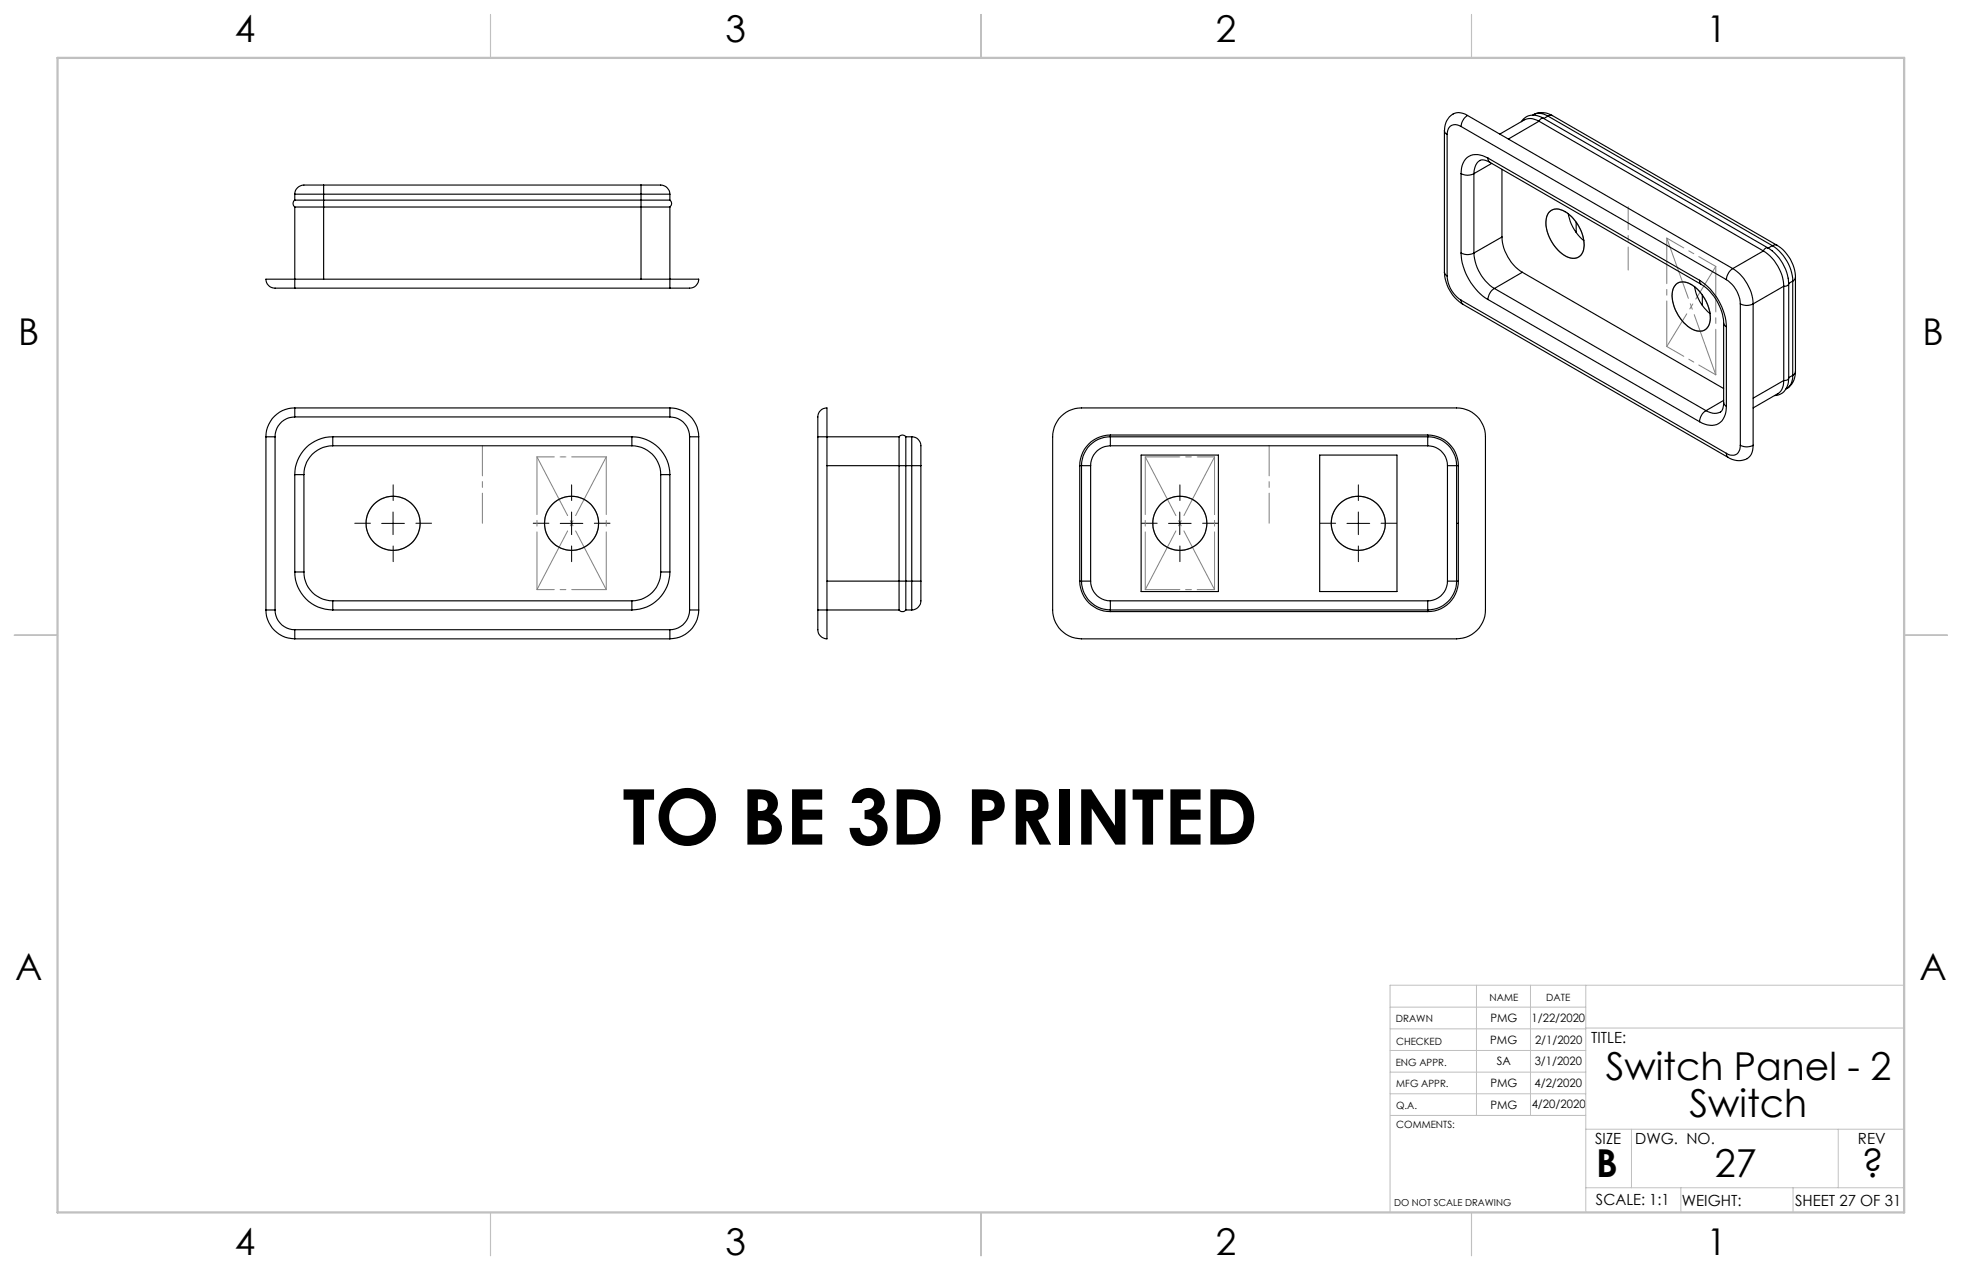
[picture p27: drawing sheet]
<svg xmlns="http://www.w3.org/2000/svg" width="432mm" height="279mm" viewBox="0 0 432 279" stroke-linecap="round" stroke-linejoin="round" font-family="sans-serif">
<defs><g id="words">
<text font-size="16.9" x="137" y="185.8">TO BE 3D PRINTED</text>
<g font-size="8.5">
<text x="353.4" y="237.7">Switch Panel - 2</text>
<text x="371.8" y="245.8">Switch</text>
<text x="351.3" y="259">B</text>
<text x="377.4" y="258.9">27</text>
<text x="409.7" y="258.9">?</text>
</g>
<g font-size="8.1">
<text x="51.7" y="9.3">4</text>
<text x="159.7" y="9.3">3</text>
<text x="267.6" y="9.3">2</text>
<text x="375.6" y="9.3">1</text>
<text x="4" y="76">B</text>
<text x="423.1" y="76">B</text>
<text x="3.3" y="215.7">A</text>
<text x="422.4" y="215.7">A</text>
<text x="51.7" y="276">4</text>
<text x="159.7" y="276">3</text>
<text x="267.6" y="276">2</text>
<text x="375.6" y="276">1</text>
</g>
<g font-size="3.4">
<text x="350.2" y="229.5">TITLE:</text>
<text x="351.1" y="251.6">SIZE</text>
<text x="359.9" y="251.6">DWG. NO.</text>
<text x="408.9" y="251.7">REV</text>
<text x="351.2" y="265.2">SCALE: 1:1</text>
<text x="370.1" y="265.3">WEIGHT:</text>
<text x="395.1" y="265.3">SHEET 27 OF 31</text>
</g>
<g font-size="2.5">
<text x="328" y="224.8">PMG</text>
<text x="337.1" y="224.9">1/22/2020</text>
<text x="328" y="229.6">PMG</text>
<text x="337.8" y="229.7">2/1/2020</text>
<text x="328" y="239.1">PMG</text>
<text x="329.4" y="234.3">SA</text>
<text x="337.7" y="239.1">4/2/2020</text>
<text x="337.8" y="234.3">3/1/2020</text>
<text x="328" y="243.9">PMG</text>
<text x="337.1" y="243.8">4/20/2020</text>
</g>
<g font-size="2.2">
<text x="327.8" y="220.1">NAME</text>
<text x="340.3" y="220.2">DATE</text>
<text x="307.2" y="224.9">DRAWN</text>
<text x="307.3" y="229.8">CHECKED</text>
<text x="307.2" y="234.5">ENG APPR.</text>
<text x="307.3" y="239.2">MFG APPR.</text>
<text x="307.3" y="243.9">Q.A.</text>
<text x="307.3" y="248.1">COMMENTS:</text>
</g>
<text font-size="2.1" x="306.8" y="265.2">DO NOT SCALE DRAWING</text>
</g></defs>
<g fill="none" stroke="#808080" stroke-width=".25">
<path d="M341 46.6a3.2 3.2 0 0 1 4.4 .6 8.7 8.7 0 0 1 3.1 7.9 2.38 2.38 0 0 1-3.8 1.3 9 9 0 0 1-4.4-8.5zM368.8 62.6a2.94 2.94 0 0 1 3.9 .3 9 9 0 0 1 3.6 8 2.44 2.44 0 0 1-3.8 1.6 9 9 0 0 1-4.4-8.5z"/>
<circle cx="86.5" cy="115.1" r="6"/>
<circle cx="125.8" cy="115.1" r="6"/>
<circle cx="259.7" cy="115.1" r="6"/>
<circle cx="298.9" cy="115.1" r="6"/>
</g>
<g fill="none" stroke="#c0c0c0" stroke-width=".22">
<path d="M324.9 216.7v28.7M336.8 216.7v28.7M349 216.7v50M419.1 216.7h-113.2v50M305.9 231.1h43.1M305.9 226.3h43.1M305.9 221.6h43.1M305.9 235.9h43.1M349 226.2h70.1M305.9 240.6h43.1M306 245.4h43M349 248.4h70.1"/>
<path d="M359.1 248.4v12.9M404.6 248.4v12.9M349 261.3h70.1M369.9 261.3v5.4M394.6 261.3v5.4"/>
</g>
<path d="M108 3.2v9.5M215.9 3.2v9.5M323.8 3.2v9.5M3.1 139.7h9.6M419.1 139.7h9.5M108 266.7v9.6M215.9 266.7v9.6M323.8 266.7v9.6" fill="none" stroke="#c0c0c0" stroke-width=".25"/>
<path d="M12.7 12.7h406.4v254h-406.4z" fill="none" stroke="#c0c0c0" stroke-width=".5"/>
<path d="M133.4 100.5l-15.2 29.2M252.1 100.5l15.2 29.2M133.4 129.7l-15.2-29.2M252.1 129.7l15.2-29.2" fill="none" stroke="#808080" stroke-width=".22" stroke-dasharray="15.2 1.3 1.3 1.3" stroke-dashoffset=".7"/>
<path d="M377.6 82.5l-10.8-30.1" fill="none" stroke="#808080" stroke-width=".22" stroke-dasharray="15.2 1.3 1.3 1.3" stroke-dashoffset="1.2"/>
<path d="M377.6 58.6l-10.8 17.6" fill="none" stroke="#808080" stroke-width=".22" stroke-dasharray="15.2 1.3 1.3 1.3" stroke-dashoffset="6.8"/>
<g fill="none" stroke="#000" stroke-width=".22" stroke-dasharray="15.2 1.3 1.3 1.3">
<path d="M81.5 115.1h-3.4M86.5 110.1v-3.4M91.5 115.1h3.5M120.8 115.1h-3.4M125.8 110.1v-3.4M130.8 115.1h3.5M254.7 115.1h-3.5M259.7 110.1v-3.4M264.7 115.1h3.4M293.9 115.1h-3.4M299 110.1v-3.4M304 115.1h3.4"/>
<path d="M86.5 120.1v3.5M125.8 120.1v3.5M259.7 120.1v3.5M299 120.1v3.5"/>
</g>
<path d="M84 115.1h5M86.5 112.6v5M123.3 115.1h5M125.8 112.6v5M257.2 115.1h4.9M259.6 112.6v5M296.4 115.1h5M298.9 112.6v5" fill="none" stroke="#000" stroke-width=".22"/>
<path d="M106.2 115.1v-17M279.3 115.1v-17" fill="none" stroke="#808080" stroke-width=".22" stroke-dasharray="15.2 1.3 1.3 1.3" stroke-dashoffset="8.6"/>
<path d="M133.4 100.5h-15.2M252.1 100.5h15.2M133.4 129.7h-15.2M252.1 129.7h15.2" fill="none" stroke="#808080" stroke-width=".22" stroke-dasharray="15.2 1.3 1.3 1.3" stroke-dashoffset="7.6"/>
<path d="M118.2 129.7v-29.2M133.4 129.7v-29.2M252.1 129.7v-29.2M267.3 129.7v-29.2" fill="none" stroke="#808080" stroke-width=".22" stroke-dasharray="15.2 1.3 1.3 1.3" stroke-dashoffset="2.5"/>
<path d="M358.3 59.4v-13.9" fill="none" stroke="#808080" stroke-width=".22" stroke-dasharray="15.2 1.3 1.3 1.3" stroke-dashoffset="10.2"/>
<path d="M377.6 58.6l-10.8-6.2M377.6 82.5l-10.8-6.3" fill="none" stroke="#808080" stroke-width=".22" stroke-dasharray="15.2 1.3 1.3 1.3" stroke-dashoffset="10.9"/>
<path d="M366.8 76.2v-23.8M377.6 82.5v-23.9" fill="none" stroke="#808080" stroke-width=".22" stroke-dasharray="15.2 1.3 1.3 1.3" stroke-dashoffset="5.2"/>
<g fill="none" stroke="#000" stroke-width=".25">
<path d="M317.9 28.8l.2 .4 .4 .4M317.9 28.8v31.1M318.5 29.6v31.1M319.8 25.1l1.2-.3 1 .1 1 .5M319.8 25.1a4 4 0 0 0-1.9 3.7M321.6 27.8a1.88 1.88 0 0 0-2.2-.2 1.88 1.88 0 0 0-.9 2M321.6 38.2a3 3 0 0 0 2.8 0M321.6 38.2v17.5M321.6 27.8l58.3 33.7M323 25.4a3.2 3.2 0 0 0-1.4 2.4M323 25.4l58.4 33.7M324.4 38.2v17.5"/>
<path d="M327.5 34.8a3.7 3.7 0 0 0-5.2 .6l-.6 1.5-.1 1.3M327.5 34.8v.3l.4 .6M327.5 34.8l46.6 26.9M327.9 35.7a1.91 1.91 0 0 0-2.8 .1l-.6 1.3-.1 1.1M327.9 35.7l46.5 26.9M328.3 35.9l-3.9 2.3M330.6 37.3v14.8M337.5 25.2a4.2 4.2 0 0 1 4.2 .2M337.5 25.2a3.2 3.2 0 0 1 3.2 .3M337.5 25.2l-.2 .1M338.7 26.7l-1.5-.6-1.3 .1-5.8 3.3M338.7 26.7l49.4 28.5"/>
<path d="M338.7 26.7l-6.7 3.9M339.7 26a3.3 3.3 0 0 0-4.9 .8M339.7 26a.84 .84 0 0 0-1 .7M339.7 26l49.4 28.5M340.7 25.5l49.4 28.5M340.7 25.5l-.9 .6M341.7 25.4h-.5l-.5 .1M341.7 25.4l49.4 28.5M64.9 45.5h6.3M64.9 44a.94 .94 0 0 0 0 1.5M64.9 44h6.3M64.9 42.7h6.3"/>
<path d="M64.9 42.7v1.3M64.9 45.5v15.9M71.2 44v1.5M71.2 40.7h-3.6a2.22 2.22 0 0 0-2.7 2M71.2 40.7v2M71.2 45.5h69.9M71.2 44h69.9M71.2 40.7h69.9M71.2 42.7h69.9M71.2 42.7v1.3M71.2 45.5v15.9M141.1 44v1.5"/>
<path d="M141.1 45.5h6.3M141.1 44h6.3M141.1 40.7v2M141.1 40.7h3.6a2.22 2.22 0 0 1 2.7 2M141.1 42.7h6.3M141.1 42.7v1.3M141.1 45.5v15.9M147.4 44a.94 .94 0 0 1 0 1.5M147.4 42.7v1.3M147.4 45.5v15.9M317.9 59.9a8.9 8.9 0 0 0 4.1 7.1M317.9 59.9l.2 .5 .4 .3"/>
<path d="M321.6 55.7a13 13 0 0 0 5.9 10.2M321.6 55.7a3 3 0 0 0 2.8 0M324.4 55.7a10 10 0 0 0 4.5 7.8M330.6 52.1a9.9 9.9 0 0 0 4.4 7.8M330.6 52.1l-6.2 3.6M335 59.9l44.3 25.6M335 59.9l-6.1 3.6M340.8 46.8a2.54 2.54 0 0 1 3.6-.2 8.8 8.8 0 0 1 4.1 8.4 2.43 2.43 0 0 1-3.8 1.4 8.9 8.9 0 0 1-4.4-8.4zM345.2 47.1a9.9 9.9 0 0 0 3.4 5.9M346.9 48.9v2.3M381.4 59.1a3.2 3.2 0 0 0-1.5 2.4M381.4 59.1a9.9 9.9 0 0 1 4.4 7.8"/>
<path d="M388.1 55.2a9.9 9.9 0 0 1 4.5 7.8M388.1 55.2l-6.7 3.9M389.1 54.5l.9 .7M389.1 54.5a.83 .83 0 0 0-1 .7M390 55.2a10.5 10.5 0 0 1 3.7 7.2M390.1 54a9.9 9.9 0 0 1 4.4 7.8M390.1 54l-1 .6M391.1 53.9a8.6 8.6 0 0 1 4 7.1M391.1 53.9h-.5l-.5 .1M64.9 61.4h-6.3a1.98 1.98 0 0 0 2.3 2h4M64.9 61.4v2M64.9 63.4h82.5"/>
<path d="M64.9 61.4h82.5M147.4 61.4v2M147.4 61.4h6.3a1.98 1.98 0 0 1-2.3 2h-4M318.5 60.7a6.6 6.6 0 0 0 3.1 5.3M321.6 66l.1 .6 .3 .4M321.6 66l58.3 33.7M322 67l58.4 33.6M327.5 65.9l46.6 26.9M328.9 63.5a2.97 2.97 0 0 0-1.4 2.4M328.9 63.5l46.6 26.8M368.9 62.5a3.3 3.3 0 0 1 4.3 .8 8.8 8.8 0 0 1 3.1 7.7 2.4 2.4 0 0 1-3.9 1.4 9 9 0 0 1-4.3-8.3l.3-.9zM373 63.1a9.5 9.5 0 0 0 3.3 5.9"/>
<path d="M374.1 61.7a13.1 13.1 0 0 1 5.8 10.2M374.1 61.7v.3l.3 .6M374.4 62.6a11.1 11.1 0 0 1 4.9 8.5M374.7 64.9v2.3M379.3 71.1l.2 .4 .4 .4M379.3 71.1v17.4M379.9 61.5a6.9 6.9 0 0 1 3.1 5.4M379.9 71.9v17.5M383 66.9a3 3 0 0 0 2.8 0M383 66.9v31.1M385.8 66.9v31.1M392.6 63v20.7"/>
<path d="M392.6 63l-6.8 3.9M393.7 62.4a.87 .87 0 0 1-1.1 .6M393.7 62.4v20.8M394.5 61.8l-.9 .6M394.5 61.8v20.8M395.1 61l-.1 .5-.5 .3M395.1 61v20.7M58.5 96.1h2M58.5 96.1v38.1M60.5 96.1v38.1M64.9 91.7a4.3 4.3 0 0 0-4.4 4.4M64.9 89.7a6.3 6.3 0 0 0-6.4 6.4"/>
<path d="M64.9 89.7v2M64.9 91.7h82.5M64.9 89.7h82.5M73.2 96.1a8.3 8.3 0 0 0-8.3 8.3M73.2 96.1v2M73.2 98.1a6.3 6.3 0 0 0-6.3 6.3M73.2 96.1h65.9M73.2 98.1h65.9M139.1 96.1a8.3 8.3 0 0 1 8.3 8.3M139.1 96.1v2M139.1 98.1a6.3 6.3 0 0 1 6.3 6.3M147.4 91.7a4.3 4.3 0 0 1 4.4 4.4"/>
<path d="M147.4 89.7v2M147.4 89.7a6.3 6.3 0 0 1 6.4 6.4M151.8 96.1h2M151.8 96.1v38.1M153.8 96.1v38.1M180 96.1v-3.7a2.16 2.16 0 0 1 2-2.7v6.4M180 96.1h2M180 96.1v38.1M182 96.1v38.1M182 96.1h15.9M197.9 96.1v6.3M197.9 96.1a.9 .9 0 0 1 1.5 0"/>
<path d="M199.4 96.1v6.3M199.4 96.1h1.3M200.7 96.1a2.16 2.16 0 0 1 2 2.7v3.6M200.7 96.1v6.3M233.5 91.6a6.1 6.1 0 0 1 4.5-1.9h82.6a6.3 6.3 0 0 1 6.3 6.4v38.1a6.4 6.4 0 0 1-6.3 6.3h-82.6a6.4 6.4 0 0 1-6.3-6.3v-38.8a6.7 6.7 0 0 1 1.8-3.8zM244.4 95.7a6.7 6.7 0 0 0-6.8 6.7M244.4 98.1a4.3 4.3 0 0 0-4.4 4.3M244.4 96.1v2M244.4 96.1a6.3 6.3 0 0 0-6.4 6.3M244.4 95.7v.4M244.4 96.1h69.8M244.4 98.1h69.8"/>
<path d="M244.4 95.7h69.8M314.2 95.7a6.7 6.7 0 0 1 6.8 6.7M314.2 98.1a4.3 4.3 0 0 1 4.4 4.3M314.2 96.1v2M314.2 96.1a6.3 6.3 0 0 1 6.4 6.3M314.2 95.7v.4M375.5 90.3a2.97 2.97 0 0 0-1.4 2.5M379.3 88.5a1.9 1.9 0 0 1-1.5 2.4h-.9l-1.4-.6M379.3 88.5l.2 .5 .4 .4M379.3 88.1l-3.8 2.2M379.9 89.4a3.7 3.7 0 0 1-3.1 4.2l-1.1-.1-1.6-.7M379.9 99.7l.1 .6 .4 .3"/>
<path d="M383 98a1.86 1.86 0 0 1-.9 2 1.86 1.86 0 0 1-2.2-.3M383 98a3 3 0 0 0 2.8 0M385.8 98a3 3 0 0 1-4.1 3.2l-1.3-.6M392.6 83.7l-.3 1.6a2.22 2.22 0 0 1-1 1.3l-5.5 3.1M392.6 83.7l-6.8 3.9M393.2 85.5l-.2 .1M393.7 83.2a3.4 3.4 0 0 1-3.2 3.8M393.7 83.2a.87 .87 0 0 1-1.1 .5M394.5 82.6l-.1 1-.3 1-.9 .9M394.5 82.6l-.8 .5M395.1 81.7a4.1 4.1 0 0 1-1.9 3.8M395.1 81.7l-.1 .5-.5 .4"/>
<path d="M64.9 104.4h2M64.9 104.4v21.4M66.9 104.4v21.4M145.4 104.4h2M145.4 104.4v21.4M147.4 104.4v21.4M182 102.4h15.9M197.9 102.4h1.5M197.9 102.4v25.4M199.4 102.4v25.4M199.4 102.4h1.3M200.7 102.4h2"/>
<path d="M200.7 102.4v25.4M202.7 102.4v25.4M237.6 102.4h.4M237.6 102.4v25.4M238 102.4h2M238 102.4v25.4M240 102.4v25.4M251.1 100.1h17v30h-17zM290.4 100.1h17v30h-17zM318.6 102.4h2M318.6 102.4v25.4M320.6 115.1h.4"/>
<path d="M320.6 102.4h.4M320.6 102.4v25.4M321 102.4v25.4M58.5 134.2h2M58.5 134.2a6.4 6.4 0 0 0 6.4 6.3M60.5 134.2a4.4 4.4 0 0 0 4.4 4.3M64.9 138.5v2M64.9 125.8a8.4 8.4 0 0 0 8.3 8.4M64.9 125.8h2M64.9 138.5h82.5M66.9 125.8a6.3 6.3 0 0 0 6.3 6.4M73.2 132.2v2"/>
<path d="M73.2 134.2h65.9M73.2 132.2h65.9M139.1 132.2v2M145.4 125.8a6.3 6.3 0 0 1-6.3 6.4M145.4 125.8h2M147.4 125.8a8.4 8.4 0 0 1-8.3 8.4M147.4 138.5v2M151.8 134.2a4.4 4.4 0 0 1-4.4 4.3M151.8 134.2h2M153.8 134.2a6.4 6.4 0 0 1-6.4 6.3M180 134.2h2M180 134.2v3.6a2.17 2.17 0 0 0 2 2.7v-6.3"/>
<path d="M182 127.8h15.9M182 134.2h15.9M197.9 127.8h1.5M197.9 134.2a.95 .95 0 0 0 1.5 0M197.9 127.8v6.4M199.4 127.8v6.4M199.4 127.8h1.3M199.4 134.2h1.3M200.7 127.8v6.4M200.7 127.8h2M202.7 127.8v3.3a2.42 2.42 0 0 1-2 3.1M237.6 127.8a6.7 6.7 0 0 0 6.8 6.7"/>
<path d="M237.6 127.8h.4M238 127.8h2M238 127.8a6.4 6.4 0 0 0 6.4 6.4M240 127.8a4.4 4.4 0 0 0 4.4 4.4M244.4 132.2v2M244.4 134.2v.3M244.4 134.2h69.8M244.4 132.2h69.8M244.4 134.5h69.8M314.2 132.2v2M314.2 134.2v.3M318.6 127.8a4.4 4.4 0 0 1-4.4 4.4"/>
<path d="M318.6 127.8h2M320.6 127.8a6.4 6.4 0 0 1-6.4 6.4M320.6 127.8h.4M321 127.8a6.7 6.7 0 0 1-6.8 6.7M64.9 140.5h82.5"/>
<circle cx="86.5" cy="115.1" r="5.9"/>
<circle cx="125.8" cy="115.1" r="6"/>
<circle cx="259.7" cy="115.1" r="6"/>
<circle cx="298.9" cy="115.1" r="6"/>
</g>
<use href="#words"/>
</svg>
